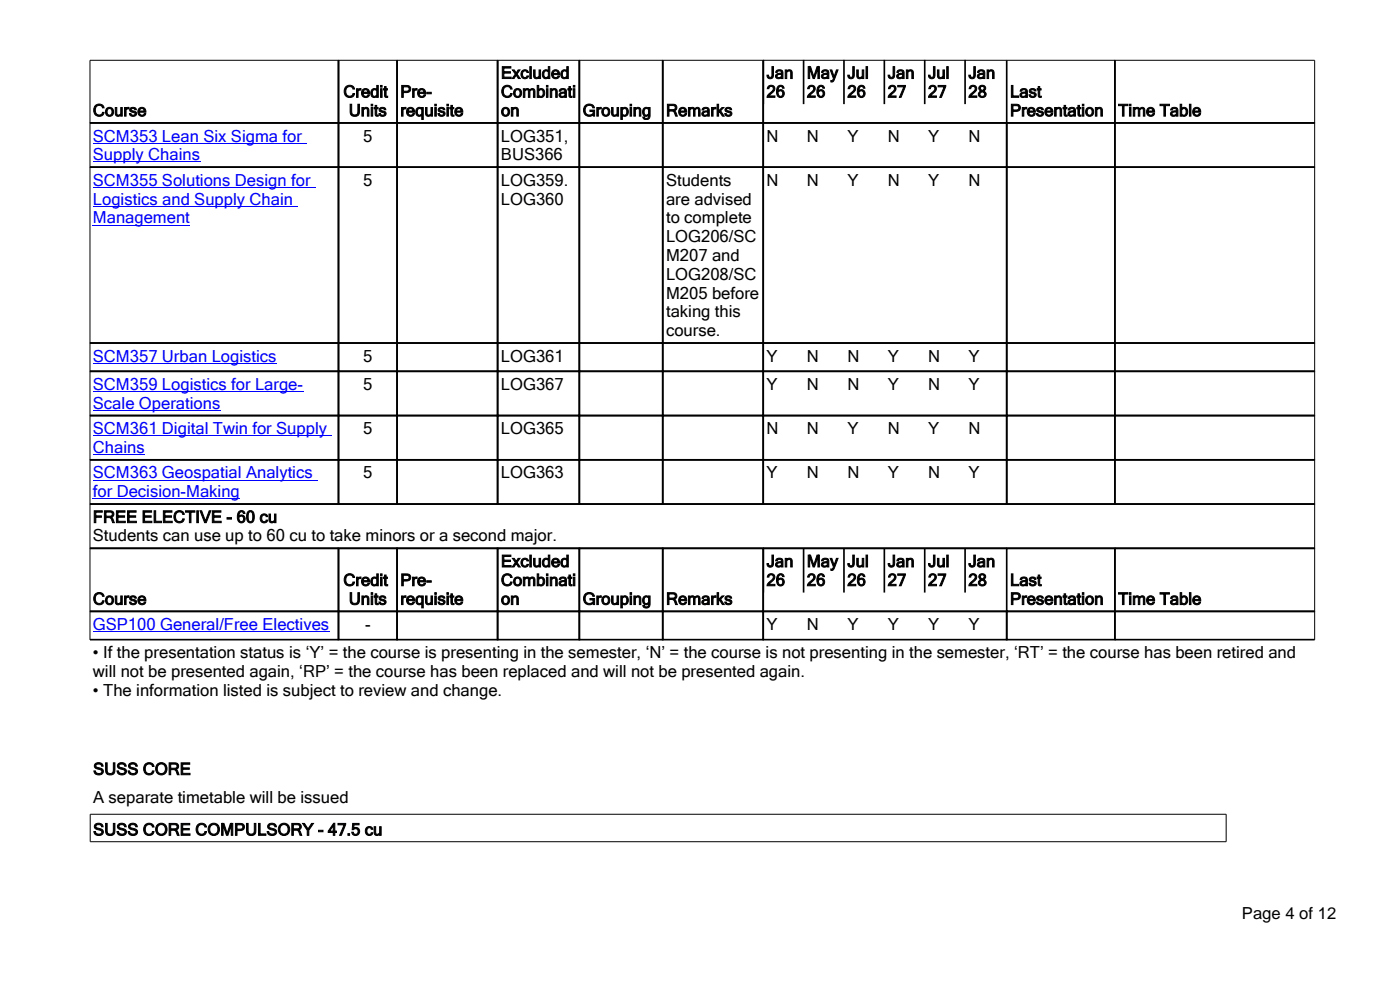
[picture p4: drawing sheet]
<svg xmlns="http://www.w3.org/2000/svg" width="297mm" height="210mm" viewBox="0 0 297 210" stroke-linecap="round" stroke-linejoin="round" font-family="sans-serif">
<defs><g id="words">
<g font-size="3.5">
<text x="106.3" y="16.7">Excluded</text>
<text x="162.6" y="16.7">Jan</text>
<text x="171.2" y="16.7">May</text>
<text x="179.8" y="16.7">Jul</text>
<text x="188.3" y="16.7">Jan</text>
<text x="196.9" y="16.7">Jul</text>
<text x="205.4" y="16.7">Jan</text>
<text x="72.8" y="20.7">Credit</text>
<text x="84.9" y="20.7">Pre-</text>
<text x="106.3" y="20.7">Combinati</text>
<text x="162.6" y="20.7">26</text>
<text x="171.2" y="20.7">26</text>
<text x="179.8" y="20.7">26</text>
<text x="188.3" y="20.7">27</text>
<text x="196.9" y="20.7">27</text>
<text x="205.4" y="20.7">28</text>
<text x="214.3" y="20.7">Last</text>
<text x="19.7" y="24.6">Course</text>
<text x="74" y="24.6">Units</text>
<text x="84.9" y="24.6">requisite</text>
<text x="106.3" y="24.6">on</text>
<text x="123.6" y="24.6">Grouping</text>
<text x="141.3" y="24.6">Remarks</text>
<text x="214.3" y="24.6">Presentation</text>
<text x="237.2" y="24.6">Time Table</text>
<text x="77.1" y="30">5</text>
<text x="106.3" y="30">LOG351,</text>
<text x="106.3" y="34">BUS366</text>
<text x="162.6" y="30">N</text>
<text x="171.2" y="30">N</text>
<text x="179.8" y="30">Y</text>
<text x="188.3" y="30">N</text>
<text x="196.9" y="30">Y</text>
<text x="205.4" y="30">N</text>
<text x="77.1" y="39.4">5</text>
<text x="106.3" y="39.4">LOG359.</text>
<text x="141.3" y="39.4">Students</text>
<text x="162.6" y="39.4">N</text>
<text x="171.2" y="39.4">N</text>
<text x="179.8" y="39.4">Y</text>
<text x="188.3" y="39.4">N</text>
<text x="196.9" y="39.4">Y</text>
<text x="205.4" y="39.4">N</text>
<text x="106.3" y="43.4">LOG360</text>
<text x="141.3" y="43.4">are advised</text>
<text x="141.3" y="47.4">to complete</text>
<text x="141.3" y="51.4">LOG206/SC</text>
<text x="141.3" y="55.4">M207 and</text>
<text x="141.3" y="59.4">LOG208/SC</text>
<text x="141.3" y="63.3">M205 before</text>
<text x="141.3" y="67.3">taking this</text>
<text x="141.3" y="71.3">course.</text>
<text x="77.1" y="76.7">5</text>
<text x="106.3" y="76.7">LOG361</text>
<text x="162.6" y="76.7">Y</text>
<text x="171.2" y="76.7">N</text>
<text x="179.8" y="76.7">N</text>
<text x="188.3" y="76.7">Y</text>
<text x="196.9" y="76.7">N</text>
<text x="205.4" y="76.7">Y</text>
<text x="77.1" y="82.7">5</text>
<text x="106.3" y="82.7">LOG367</text>
<text x="162.6" y="82.7">Y</text>
<text x="171.2" y="82.7">N</text>
<text x="179.8" y="82.7">N</text>
<text x="188.3" y="82.7">Y</text>
<text x="196.9" y="82.7">N</text>
<text x="205.4" y="82.7">Y</text>
<text x="77.1" y="92.1">5</text>
<text x="106.3" y="92.1">LOG365</text>
<text x="162.6" y="92.1">N</text>
<text x="171.2" y="92.1">N</text>
<text x="179.8" y="92.1">Y</text>
<text x="188.3" y="92.1">N</text>
<text x="196.9" y="92.1">Y</text>
<text x="205.4" y="92.1">N</text>
<text x="77.1" y="101.5">5</text>
<text x="106.3" y="101.5">LOG363</text>
<text x="162.6" y="101.5">Y</text>
<text x="171.2" y="101.5">N</text>
<text x="179.8" y="101.5">N</text>
<text x="188.3" y="101.5">Y</text>
<text x="196.9" y="101.5">N</text>
<text x="205.4" y="101.5">Y</text>
<text x="19.7" y="110.9">FREE ELECTIVE - 60 cu</text>
<text x="19.7" y="114.9">Students can use up to 60 cu to take minors or a second major.</text>
<text x="72.8" y="124.3">Credit</text>
<text x="84.9" y="124.3">Pre-</text>
<text x="106.3" y="120.3">Excluded</text>
<text x="106.3" y="124.3">Combinati</text>
<text x="162.6" y="120.3">Jan</text>
<text x="162.6" y="124.3">26</text>
<text x="171.2" y="120.3">May</text>
<text x="171.2" y="124.3">26</text>
<text x="179.8" y="120.3">Jul</text>
<text x="179.8" y="124.3">26</text>
<text x="188.3" y="120.3">Jan</text>
<text x="188.3" y="124.3">27</text>
<text x="196.9" y="120.3">Jul</text>
<text x="196.9" y="124.3">27</text>
<text x="205.4" y="120.3">Jan</text>
<text x="205.4" y="124.3">28</text>
<text x="214.3" y="124.3">Last</text>
<text x="19.7" y="128.2">Course</text>
<text x="74" y="128.2">Units</text>
<text x="84.9" y="128.2">requisite</text>
<text x="106.3" y="128.2">on</text>
<text x="123.6" y="128.2">Grouping</text>
<text x="141.3" y="128.2">Remarks</text>
<text x="214.3" y="128.2">Presentation</text>
<text x="237.2" y="128.2">Time Table</text>
<text x="77.4" y="133.6">-</text>
<text x="162.6" y="133.6">Y</text>
<text x="171.2" y="133.6">N</text>
<text x="179.8" y="133.6">Y</text>
<text x="188.3" y="133.6">Y</text>
<text x="196.9" y="133.6">Y</text>
<text x="205.4" y="133.6">Y</text>
<text x="19.7" y="139.6">• If the presentation status is ‘Y’ = the course is presenting in the semester, ‘N’ = the course is not presenting in the semester, ‘RT’ = the course has been retired and</text>
<text x="19.7" y="143.6">will not be presented again, ‘RP’ = the course has been replaced and will not be presented again.</text>
<text x="19.7" y="147.6">• The information listed is subject to review and change.</text>
<text x="19.8" y="164.3">SUSS CORE</text>
<text x="19.8" y="170.4">A separate timetable will be issued</text>
<text x="19.8" y="177.2">SUSS CORE COMPULSORY - 47.5 cu</text>
<text x="263.5" y="194.9">Page 4 of 12</text>
</g>
<g font-size="3.5" fill="#00f">
<text x="19.7" y="30">SCM353 Lean Six Sigma for</text>
<text x="19.7" y="34">Supply Chains</text>
<text x="19.7" y="39.4">SCM355 Solutions Design for</text>
<text x="19.7" y="43.4">Logistics and Supply Chain</text>
<text x="19.7" y="47.4">Management</text>
<text x="19.7" y="76.7">SCM357 Urban Logistics</text>
<text x="19.7" y="82.7">SCM359 Logistics for Large-</text>
<text x="19.7" y="86.7">Scale Operations</text>
<text x="19.7" y="92.1">SCM361 Digital Twin for Supply</text>
<text x="19.7" y="96.1">Chains</text>
<text x="19.7" y="101.5">SCM363 Geospatial Analytics</text>
<text x="19.7" y="105.5">for Decision-Making</text>
<text x="19.7" y="133.6">GSP100 General/Free Electives</text>
</g>
</g></defs>
<path d="M162 12.7v9.4M162 116.3v9.4M19.1 135.7v-122.9h259.8v122.9M19.1 172.7h241v5.8h-241z" fill="none" stroke="#000" stroke-width=".21"/>
<g fill="none" stroke="#000" stroke-width=".35">
<path d="M71.8 12.8v94.2M84.2 12.8v13.3M105.6 12.8v13.3M122.9 12.8v13.3M140.6 12.8v13.3M161.9 12.8v13.3M170.5 12.7v9.4M179 12.7v9.4M187.6 12.7v9.4M196.2 12.7v9.4M204.7 12.7v9.4M213.6 12.8v13.3"/>
<path d="M236.5 12.8v94.2M19.1 26.1h259.8M19.1 35.5h52.8M71.8 26.1h12.4v9.4h-12.4zM71.8 35.5h12.4v37.3h-12.4zM84.2 26.1h21.4v9.4h-21.4zM84.2 35.5h21.4v37.3h-21.4zM105.6 26.1h17.3v9.4h-17.3zM105.6 35.5h17.3v37.3h-17.3zM122.9 26.1h17.7v9.4h-17.7zM122.9 35.5h17.7v37.3h-17.7zM140.6 26.1h21.3v9.4h-21.3z"/>
<path d="M140.6 35.5h21.3v37.3h-21.3zM161.9 26.1h51.7v9.4h-51.7zM161.9 35.5h51.7v37.3h-51.7zM213.6 26.1h22.9v9.4h-22.9zM213.6 35.5h22.9v37.3h-22.9zM236.5 35.5h42.4M19.1 72.8h52.8M19.1 78.8h52.8M71.8 72.8h12.4v6h-12.4zM71.8 78.8h12.4v9.3h-12.4zM84.2 72.8h21.4v6h-21.4zM84.2 78.8h21.4v9.3h-21.4z"/>
<path d="M105.6 72.8h17.3v6h-17.3zM105.6 78.8h17.3v9.3h-17.3zM122.9 72.8h17.7v6h-17.7zM122.9 78.8h17.7v9.3h-17.7zM140.6 72.8h21.3v6h-21.3zM140.6 78.8h21.3v9.3h-21.3zM161.9 72.8h51.7v6h-51.7zM161.9 78.8h51.7v9.3h-51.7zM213.6 72.8h22.9v6h-22.9zM213.6 78.8h22.9v9.3h-22.9zM236.5 72.8h42.4M236.5 78.8h42.4"/>
<path d="M19.1 88.1h52.8M19.1 97.5h52.8M71.8 88.1h12.4v9.4h-12.4zM71.8 97.5h12.4v9.4h-12.4zM84.2 88.1h21.4v9.4h-21.4zM84.2 97.5h21.4v9.4h-21.4zM105.6 88.1h17.3v9.4h-17.3zM105.6 97.5h17.3v9.4h-17.3zM122.9 88.1h17.7v9.4h-17.7zM122.9 97.5h17.7v9.4h-17.7zM140.6 88.1h21.3v9.4h-21.3zM140.6 97.5h21.3v9.4h-21.3z"/>
<path d="M161.9 88.1h51.7v9.4h-51.7zM161.9 97.5h51.7v9.4h-51.7zM213.6 88.1h22.9v9.4h-22.9zM213.6 97.5h22.9v9.4h-22.9zM236.5 88.1h42.4M236.5 97.5h42.4M19.1 106.9h259.8M19.1 116.3h259.8M71.8 116.3h12.4v13.4h-12.4zM71.8 116.3v19.4M84.2 116.3h21.4v13.4h-21.4zM105.6 116.3h17.3v13.4h-17.3z"/>
<path d="M122.9 116.3h17.7v13.4h-17.7zM140.6 116.3h21.3v13.4h-21.3zM161.9 116.3v13.4M170.5 116.3v9.4M179 116.3v9.4M187.6 116.3v9.4M196.2 116.3v9.4M204.7 116.3v9.4M213.6 116.3h22.9v13.4h-22.9zM236.5 116.3v19.4M19.1 129.7h52.8M19.1 135.7h52.8"/>
<path d="M71.8 129.7h12.4v6h-12.4zM84.2 129.7h21.4v6h-21.4zM105.6 129.7h17.3v6h-17.3zM122.9 129.7h17.7v6h-17.7zM140.6 129.7h21.3v6h-21.3zM161.9 129.7h51.7M161.9 129.7h51.7v6h-51.7zM213.6 129.7h22.9v6h-22.9zM236.5 129.7h42.4M236.5 135.7h42.4"/>
</g>
<g fill="none" stroke="#00f" stroke-width=".21">
<path d="M19.7 30.4h45.3M19.7 34.4h22.8M19.7 39.8h47.2M19.7 43.8h43.4M19.7 47.7h20.6M19.7 77.1h39M19.7 83.1h44.6M19.7 87.1h27.1M19.7 92.4h50.7M19.7 96.4h11M19.7 101.8h47.6M19.7 105.8h31.2"/>
<path d="M19.7 134h50.2"/>
</g>
<use href="#words"/>
</svg>
